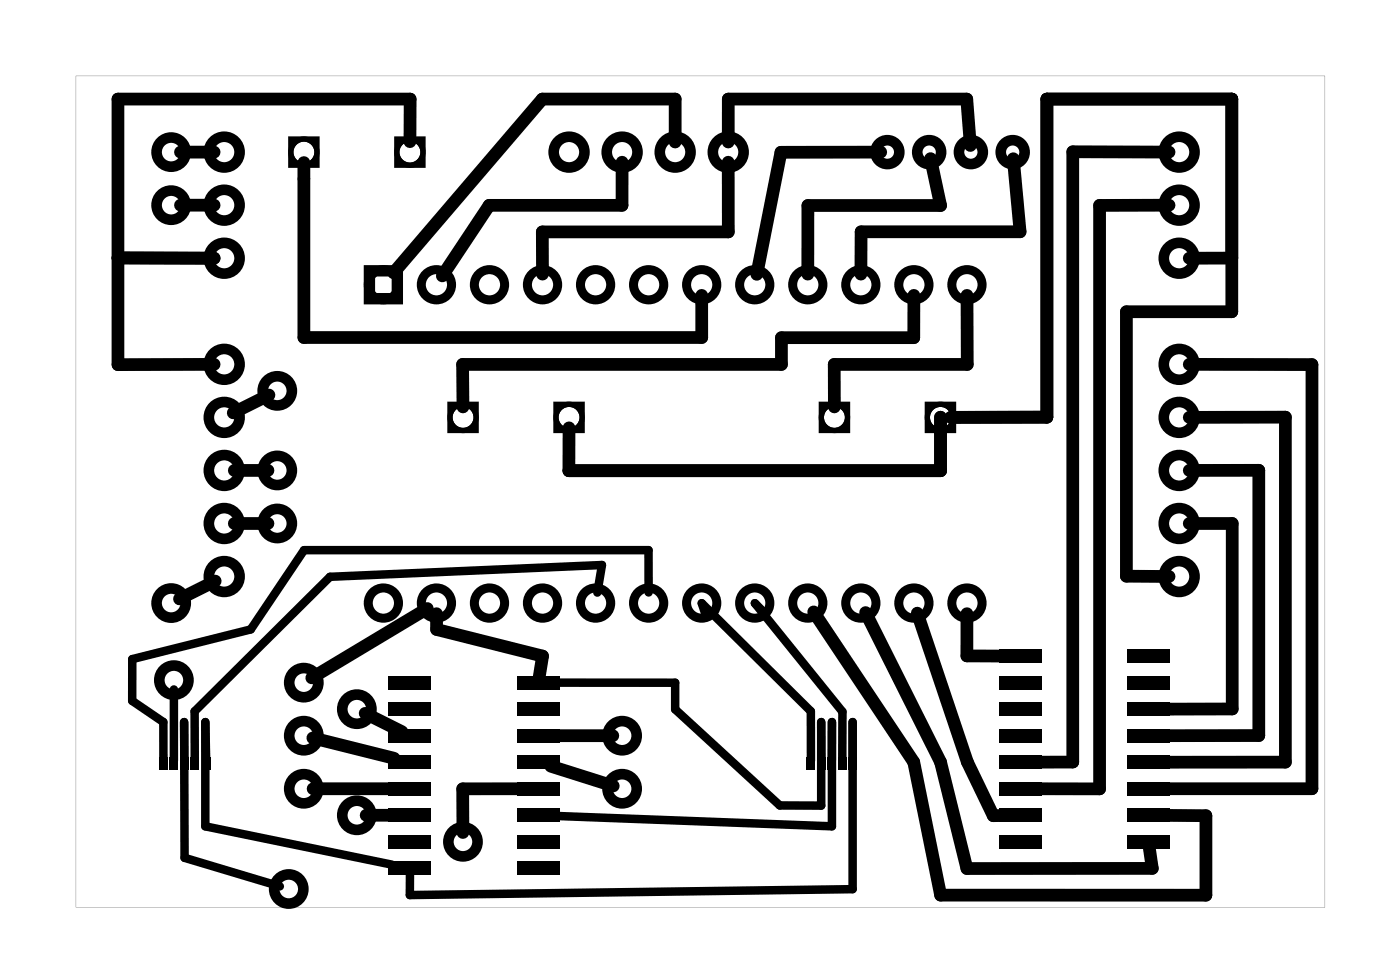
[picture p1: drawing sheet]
<svg xmlns="http://www.w3.org/2000/svg" width="67mm" height="47mm" viewBox="0 0 67 47" stroke-linecap="round" stroke-linejoin="round" font-family="sans-serif">
<g fill="#000">
<path d="M7.6 36.3h.4v.6h-.4zM8.1 36.3h.4v.6h-.4zM8.6 36.3h.4v.6h-.4zM9.1 36.3h.4v.6h-.4zM9.7 36.3h.4v.6h-.4zM18.6 32.4h2v.6h-2zM18.6 33.6h2v.7h-2zM18.6 34.9h2v.7h-2zM18.6 36.2h2v.6h-2zM18.6 37.4h2v.7h-2zM18.6 38.7h2v.7h-2zM24.8 38.7h2v.7h-2z"/>
<path d="M24.8 37.4h2v.7h-2zM24.8 36.2h2v.6h-2zM24.8 34.9h2v.7h-2zM24.8 33.6h2v.7h-2zM24.8 32.4h2v.6h-2zM38.6 36.3h.4v.6h-.4zM39.1 36.3h.4v.6h-.4zM39.6 36.3h.4v.6h-.4zM40.1 36.3h.4v.6h-.4zM40.6 36.3h.4v.6h-.4zM47.8 31.1h2.1v.6h-2.1zM47.8 32.4h2.1v.6h-2.1z"/>
<path d="M47.8 33.6h2.1v.7h-2.1zM47.8 34.9h2.1v.7h-2.1zM47.8 36.2h2.1v.6h-2.1zM47.8 37.4h2.1v.7h-2.1zM47.8 38.7h2.1v.7h-2.1zM54 38.7h2v.7h-2zM54 37.4h2v.7h-2zM54 36.2h2v.6h-2zM54 34.9h2v.7h-2zM54 33.6h2v.7h-2zM54 32.4h2v.6h-2zM54 31.1h2v.6h-2z"/>
<path d="M18.6 40h2v.6h-2zM18.6 41.2h2v.7h-2zM24.8 41.2h2v.7h-2zM24.8 40h2v.6h-2zM47.8 40h2.1v.6h-2.1zM54 40h2v.6h-2z"/>
<path d="M13.8 6.5v1.5h1.5v-1.5zM14 7.3a.5 .5 0 0 1 1 0 .5 .5 0 0 1-1 0z"/>
<path d="M18.9 6.5v1.5h1.5v-1.5zM19.1 7.3a.5 .5 0 0 1 1 0 .5 .5 0 0 1-1 0z"/>
<path d="M21.4 19.2v1.5h1.5v-1.5zM21.7 20a.5 .5 0 0 1 1 0 .5 .5 0 0 1-1 0z"/>
<path d="M26.5 19.2v1.5h1.5v-1.5zM26.7 20a.5 .5 0 0 1 1 0 .5 .5 0 0 1-1 0z"/>
<path d="M39.2 19.2v1.5h1.5v-1.5zM39.4 20a.5 .5 0 0 1 1 0 .5 .5 0 0 1-1 0z"/>
<path d="M44.3 19.2v1.5h1.5v-1.5zM44.5 20a.5 .5 0 0 1 1 0 .5 .5 0 0 1-1 0z"/>
<path d="M3.6 3.6v39.8h59.8v-39.8zM3.6 3.6h59.8v39.8h-59.8z"/>
</g>
<g fill="none" stroke="#000" stroke-width=".51">
<circle cx="8.2" cy="7.3" r=".7"/>
<circle cx="8.2" cy="9.8" r=".7"/>
<circle cx="10.7" cy="9.8" r=".74"/>
<circle cx="10.7" cy="12.4" r=".74"/>
<circle cx="10.7" cy="20" r=".74"/>
<circle cx="10.7" cy="7.3" r=".74"/>
<circle cx="10.7" cy="17.4" r=".74"/>
<circle cx="13.3" cy="18.7" r=".7"/>
<circle cx="27.2" cy="7.3" r=".74"/>
<circle cx="29.8" cy="7.3" r=".74"/>
<circle cx="32.3" cy="7.3" r=".74"/>
<circle cx="34.9" cy="7.3" r=".74"/>
<circle cx="42.5" cy="7.3" r=".57"/>
<circle cx="44.5" cy="7.3" r=".57"/>
<circle cx="46.5" cy="7.3" r=".57"/>
<circle cx="48.5" cy="7.3" r=".57"/>
<circle cx="56.5" cy="12.4" r=".74"/>
<circle cx="56.5" cy="7.3" r=".74"/>
<circle cx="56.5" cy="17.4" r=".74"/>
<circle cx="56.5" cy="20" r=".74"/>
<circle cx="56.5" cy="9.8" r=".74"/>
<circle cx="8.2" cy="28.9" r=".7"/>
<circle cx="8.3" cy="32.6" r=".7"/>
<circle cx="10.7" cy="25.1" r=".74"/>
<circle cx="10.7" cy="27.6" r=".74"/>
<circle cx="10.7" cy="22.5" r=".74"/>
<circle cx="13.3" cy="25.1" r=".7"/>
<circle cx="13.3" cy="22.5" r=".7"/>
<circle cx="14.5" cy="32.7" r=".7"/>
<circle cx="14.5" cy="37.8" r=".7"/>
<circle cx="14.5" cy="35.2" r=".7"/>
<circle cx="17.1" cy="34" r=".7"/>
<circle cx="17.1" cy="39" r=".7"/>
<circle cx="29.8" cy="37.8" r=".7"/>
<circle cx="29.8" cy="35.2" r=".7"/>
<circle cx="56.5" cy="27.6" r=".74"/>
<circle cx="56.5" cy="22.5" r=".74"/>
<circle cx="56.5" cy="25.1" r=".74"/>
<circle cx="13.8" cy="42.6" r=".7"/>
<circle cx="22.2" cy="40.3" r=".7"/>
</g>
<g fill="none" stroke="#000" stroke-width=".25">
<circle cx="14.5" cy="7.3" r=".63"/>
<circle cx="19.6" cy="7.3" r=".63"/>
<circle cx="22.2" cy="20" r=".63"/>
<circle cx="27.2" cy="20" r=".63"/>
<circle cx="39.9" cy="20" r=".63"/>
<circle cx="45" cy="20" r=".63"/>
</g>
<g fill="none" stroke="#000" stroke-width=".43">
<circle cx="18.4" cy="13.6" r=".72"/>
<circle cx="20.9" cy="13.6" r=".72"/>
<circle cx="23.4" cy="13.6" r=".72"/>
<circle cx="26" cy="13.6" r=".72"/>
<circle cx="28.5" cy="13.6" r=".72"/>
<circle cx="31.1" cy="13.6" r=".72"/>
<circle cx="33.6" cy="13.6" r=".72"/>
<circle cx="36.1" cy="13.6" r=".72"/>
<circle cx="38.7" cy="13.6" r=".72"/>
<circle cx="41.2" cy="13.6" r=".72"/>
<circle cx="43.8" cy="13.6" r=".72"/>
<circle cx="46.3" cy="13.6" r=".72"/>
<circle cx="18.4" cy="28.9" r=".72"/>
<circle cx="20.9" cy="28.9" r=".72"/>
<circle cx="23.4" cy="28.9" r=".72"/>
<circle cx="26" cy="28.9" r=".72"/>
<circle cx="28.5" cy="28.9" r=".72"/>
<circle cx="31.1" cy="28.9" r=".72"/>
<circle cx="33.6" cy="28.9" r=".72"/>
<circle cx="36.1" cy="28.9" r=".72"/>
<circle cx="38.7" cy="28.9" r=".72"/>
<circle cx="41.2" cy="28.9" r=".72"/>
<circle cx="43.8" cy="28.9" r=".72"/>
<circle cx="46.3" cy="28.9" r=".72"/>
</g>
<path d="M17.7 13h1.3v1.3h-1.3z" fill="none" stroke="#000" stroke-width=".54"/>
<g fill="none" stroke="#000" stroke-width=".61">
<path d="M5.6 12.3l4.7 .1M8.6 7.3h1.7M8.6 9.8h1.7M12.9 18.9l-1.7 .9M14.5 7.8v8.4h19.1v-2.1M19.6 6.8v-2.1h-14v12.8l4.7-.1M29.8 7.8v2h-6.4l-2.2 3.4M32.3 6.8v-2.1h-6.3l-7.2 8.4M34.9 7.8v3.3h-8.9v2M34.9 6.8v-2.1h11.4l.2 2.3M42.2 7.3h-4.8l-1.2 5.8M43.8 14.1l-.1 2.1h-6.3v1.2h-15.3l.1 2.1"/>
<path d="M44.6 7.6l.4 2.2h-6.3v3.3M45 20v2.5h-17.8v-2M45.5 20h4.6v-15.3h8.9v10.2h-5.1v12.7h2.1M46.3 14.1v3.3h-6.4v2.1M48.5 7.6l.3 3.5h-7.6v2M56 7.3h-4.6v29.2h-1.7M56 9.8h-3.4v28h-2.9M56.9 20h4.6v16.5h-5.6M56.9 17.4l5.9 .1v20.3h-6.9M59 12.4h-2.1M10.3 27.8l-1.7 .9M11.2 22.5h1.6"/>
<path d="M11.2 25.1h1.6M15 35.3l3.9 1M15 37.8h3.8M17.5 34.2l1.7 .8M17.5 39h1.3M20.5 29.1l-5.6 3.4M20.9 29.4v.7l5.1 1.3-.2 1.1M24.9 37.8h-2.7v2.1M26.4 36.7l3 .9M26.6 35.2h2.7M39 29.3l4.7 7.2 1.3 6.4h12.7v-3.8l-1.8-.1M41.4 29.3l3.6 7.2 1.3 5.1h8.9l-.2-1.1"/>
<path d="M43.9 29.4l2.4 7.1 1.3 2.6 .4-.1M46.3 29.4v2h1.7M56.9 22.5h3.4v12.7h-4.4M56.9 25.1h2.1v8.8l-3.1 .1"/>
</g>
<path d="M8.3 33v3.4M8.8 36.4v-1.8v6.5l4.6 1.3M9.9 36.4l-.1-1.8v5l9 1.8M26.6 32.7h5.7v1.3l5 4.6h2v-4v1.8M28.6 28.4l.2-1.3-13 .5-6.5 6.5v2.3M31.1 28.4l-.1-2.1h-16.4l-2.6 3.8-5.7 1.5v2l1.5 1v1.8M33.8 29.4l-.2-.5 5.2 5.2v2.3M36.5 29.2l-.4-.3 4.2 5.2v2.3M39.8 34.6v5l-13.2-.5M40.8 36.4v-1.8v8l-21.2 .3v-1.3" fill="none" stroke="#000" stroke-width=".41"/>
</svg>
